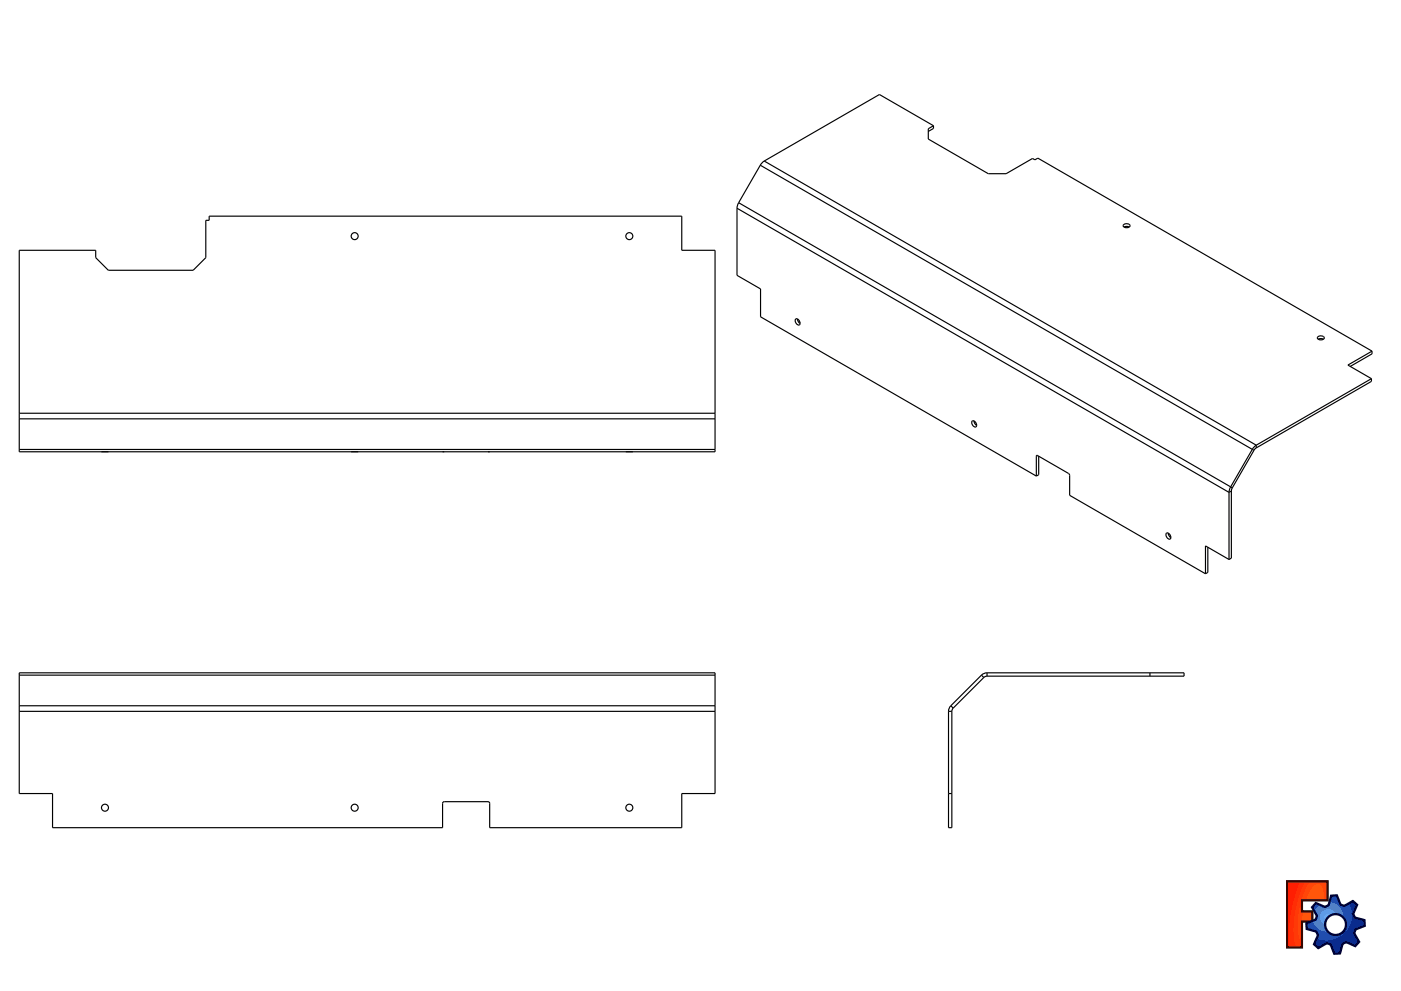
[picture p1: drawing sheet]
<svg xmlns="http://www.w3.org/2000/svg" width="420mm" height="297mm" viewBox="0 0 420 297" stroke-linecap="round" stroke-linejoin="round" font-family="sans-serif">
<g fill="#000">
<path d="M386 264.2h12.2v5.7h-7.8v3.3h3.2v3h-3.2v7.8h-4.4z" fill-rule="evenodd"/>
<path d="M394.6 270.7l-1.1 1.2 1.5 2.6-.4 1.1-2.8 1.1 .1 1.7 2.9 .8 .5 1.1-1.2 2.7 1.3 1.2 2.5-1.5 1.2 .4 1 2.8 1.8-.1 .7-2.9 1.1-.5 2.7 1.2 1.2-1.3-1.5-2.6 .4-1.1 2.8-1.1-.1-1.7-2.9-.8-.5-1.1 1.2-2.7-1.3-1.1-2.6 1.4-1.1-.4-1.1-2.7-1.7 .1-.8 2.8-1 .6zM397.4 277.1a3.2 3.2 0 0 1 6.3 0 3.2 3.2 0 0 1-6.3 0z" fill-rule="evenodd"/>
</g>
<path d="M386 264.2h12.2v5.7h-7.8v3.3h3.2v3h-3.2v7.8h-4.4z" fill="none" stroke="#370700" stroke-width=".68" stroke-linecap="butt"/>
<g fill="none" stroke="#000137" stroke-width=".68" stroke-linecap="butt">
<path d="M394.6 270.7l2.8 1.2 1-.6 .8-2.8 1.7-.1 1.1 2.7 1.1 .4 2.6-1.4 1.3 1.1-1.2 2.7 .5 1.1 2.9 .8 .1 1.7-2.8 1.1-.4 1.1 1.5 2.6-1.2 1.3-2.7-1.2-1.1 .5-.7 2.9-1.8 .1-1-2.8-1.2-.4-2.5 1.5-1.3-1.2 1.2-2.7-.5-1.1-2.9-.8-.1-1.7 2.8-1.1 .4-1.1-1.5-2.6z"/>
<circle cx="400.5" cy="277.1" r="3.1"/>
</g>
<g fill="none" stroke="#000" stroke-width=".35">
<path d="M280 37.7v.8l-1.6 .9M280 37.7l-16.3-9.4-34.5 20M280 37.7l-1.6 .9v3.1l18 10.4h5.3l8-4.6 .7 .4 .9-.5 100.2 57.8M228 49.5l-6.5 11.3M228 49.5l147.6 85.2M229.2 48.3l-1.2 1.2M229.2 48.3l147.5 85.1M221 62.4v20.1l7.1 4.1v8.4l82.7 47.7M221 62.4l147.6 85.2M221.5 60.8l-.5 1.6M221.5 60.8l147.6 85.1M336.9 67.4a1.28 1.28 0 0 1 2 .3 1.22 1.22 0 0 1-2.1 0z"/>
<path d="M338.6 68.1l-.8-.2-.7 .2M238.7 95.6a1.2 1.2 0 0 1 1 1.8 1.21 1.21 0 0 1-1-1.8zM239.2 95.6l.2 .8 .5 .6M395.1 101a1.28 1.28 0 0 1 2.1 .3 1.21 1.21 0 0 1-2.1 0zM396.9 101.7l-.8-.2-.8 .2M411.3 113.5v.8l-34.6 20M411.3 113.5l-34.6 19.9M411.5 105.2v.9l-6.6 3.7M411.5 105.2l-7.3 4.2 7.1 4.1M5.8 134.7v.7h208.6v-.7M5.8 123.9v1.6M5.8 123.9v-48.9h22.9v2.2l3.8 3.8h25.4l3.8-3.8v-11.2h1v-1.2h141.8v10.2h9.9v48.9"/>
<path d="M5.8 125.5v9.2M5.8 134.7h208.6M5.8 125.5h208.6M5.8 123.9h208.6M30.4 135.4h2.1M105.3 135.4h2.1M132.7 135.4h.5M146.4 135.4h.5M187.7 135.4h2.1M214.4 123.9v1.6M214.4 125.5v9.2M291.6 126.1a1.2 1.2 0 0 1 1.1 1.9 1.21 1.21 0 0 1-1.1-1.9z"/>
<path d="M292.1 126.2l.2 .7 .6 .6M310.8 136.7v6M311.2 136.5l9.4 5.6 .2 .4v6l40.7 23.5M311.2 136.5l-.4 .2M311.5 136.7v5.6l-.7 .4M375.6 134.7l-6.5 11.2M375.6 134.7l.5 .3M376.1 135l-6.5 11.2M376.7 133.4l-1.1 1.3M376.7 133.4v.9M376.7 134.3l-.6 .7M349.9 159.8a1.2 1.2 0 0 1 1 1.8 1.21 1.21 0 0 1-1-1.8z"/>
<path d="M350.4 159.8l.2 .8 .5 .5M368.6 147.6v20.1M369.1 145.9l-.5 1.7M369.1 145.9l.5 .3M369.3 147.2v20.1l-.7 .4M369.3 147.2l-.7 .4M369.6 146.2l-.3 1M362.2 164v7.6l-.7 .4M368.6 167.7l-7.1-4.1v8.4M5.8 213.2v24.7h10v10.2h116.9v-7.3l.5-.5 13.4 .1 .3 .4v7.3h57.6v-10.2h9.9v-24.7M5.8 211.5v1.7M5.8 202.4v-.7h208.6v.7"/>
<path d="M5.8 202.4v9.1M5.8 213.2h208.6M5.8 211.5h208.6M5.8 202.4h208.6M214.4 211.5v1.7M214.4 202.4v9.1M284.5 213.2v34.9h1v-34.9M284.5 213.2h1M285.2 211.5l-.5 .6-.2 1.1M285.2 211.5l.7 .7M285.9 212.2l-.4 1M294.3 202.4l-9.1 9.1"/>
<path d="M294.3 202.4l.7 .7M295 203.1l-9.1 9.1M296 202.7l-1 .4M296 201.7l-.7 .1-1 .6M296 201.7h59.1v1h-59.1M296 201.7v1M344.9 201.7v1M284.5 237.9h1"/>
<circle cx="106.4" cy="70.8" r="1.05"/>
<circle cx="188.7" cy="70.8" r="1.05"/>
<circle cx="31.5" cy="242.1" r="1.05"/>
<circle cx="106.4" cy="242.1" r="1.05"/>
<circle cx="188.7" cy="242.1" r="1.05"/>
</g>
</svg>
